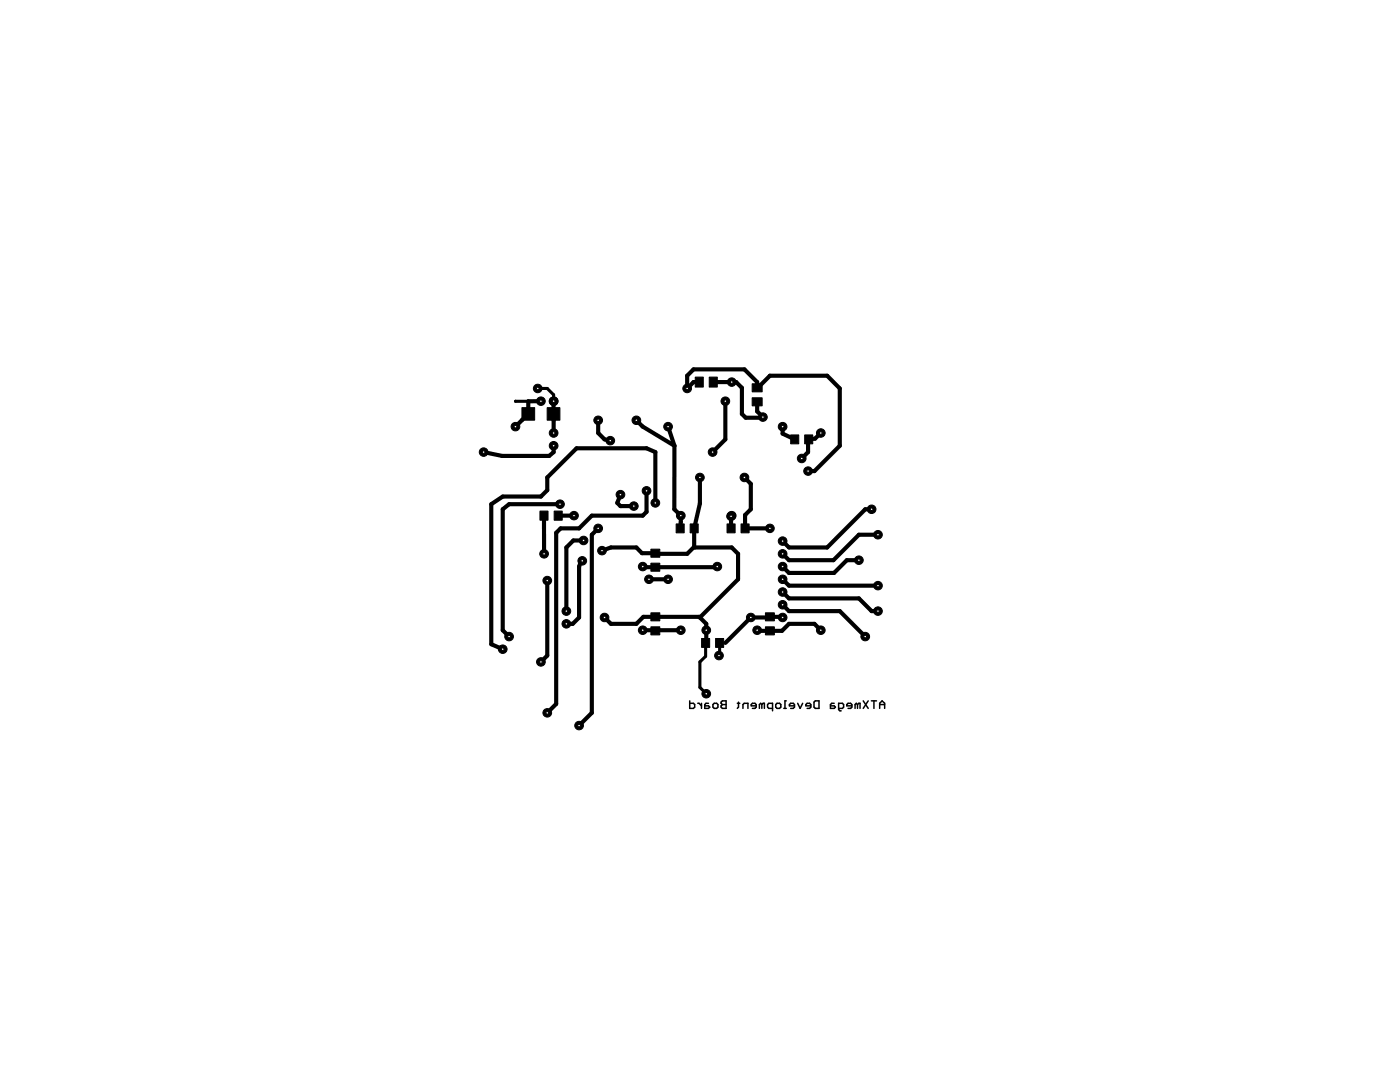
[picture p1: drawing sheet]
<svg xmlns="http://www.w3.org/2000/svg" width="279mm" height="216mm" viewBox="0 0 279 216" stroke-linecap="round" stroke-linejoin="round" font-family="sans-serif">
<g fill="#000" stroke="#000" stroke-width=".3">
<path d="M137.6 139.8v1.6zM144.2 139.8l-.3 .3zM144.2 139.8h.7zM156.7 139.8v1.6zM156.7 139.8h.2zM162.7 139.8h.7zM163.4 139.8v1.6zM172.3 139.8l1 1.6zM173.3 139.8l-1 1.6zM173.9 139.8h1zM176 139.8l-.4 .5zM137.6 141.4h.8z"/>
<path d="M138.4 141.4l.2-.3zM137.6 140.3h.8zM138.6 140.6v.5zM138.4 140.3l.2 .3zM139.3 140.3h.2zM140 140.3v1.1zM139.5 140.3l.5 .5zM140.7 140.6v.8zM140.7 141.4h.7zM140.9 140.3l-.2 .3zM140.9 140.3h.5zM141.4 141.4l.2-.3z"/>
<path d="M140.7 140.8h.7zM141.4 140.8l.2 .3zM142.3 140.6v.5zM142.3 140.6l.2-.3zM142.3 141.1l.2 .3zM142.5 140.3h.5zM142.5 141.4h.5zM143 140.3l.3 .3zM143.3 140.6v.5zM143.3 141.1l-.3 .3zM143.9 140.1v.2zM143.9 140.3l.3 .3z"/>
<path d="M143.9 140.8v.3zM143.9 141.1l.3 .3zM144.2 140.6l-.3 .2zM144.2 141.4h.7zM144.9 139.8v1.6zM144.2 140.6h.7zM147.4 140.1v1zM147.4 141.1l-.2 .3zM147.2 140.3h.4zM148.3 140.6v.8zM148.5 140.3l-.2 .3zM149.3 140.3v1.1z"/>
<path d="M148.5 140.3h.8zM149.9 140.6v.2zM149.9 140.8h1zM150.2 141.4h.5zM150.2 140.3l-.3 .3zM150.7 141.4l.2-.3zM150.2 140.3h.5zM150.9 140.6v.5zM150.7 140.3l.2 .3zM151.6 140.6v.8zM151.8 140.3l-.2 .3zM152 140.6v.8z"/>
<path d="M151.8 140.3l.2 .3zM152.3 140.3l-.3 .3zM152.5 140.3v1.1zM152.3 140.3h.2zM153.2 140.6v.5zM153.2 141.1l.2 .3zM153.4 140.3l-.2 .3zM153.4 141.4h.8zM154.2 140.3v1.5zM153.4 140.3h.8zM154.8 140.6v.5zM154.8 140.6l.3-.3z"/>
<path d="M154.8 141.1l.3 .3zM155.1 140.3h.5zM155.1 141.4h.5zM155.6 140.3l.2 .3zM155.8 140.6v.5zM155.8 141.1l-.2 .3zM156.4 141.4h.5zM157.5 140.6v.2zM157.5 140.8h1.1zM157.8 141.4h.5zM157.8 140.3l-.3 .3zM158.3 141.4l.3-.3z"/>
<path d="M157.8 140.3h.5zM158.6 140.6v.5zM158.3 140.3l.3 .3zM159.2 140.3l.5 1.1zM160.2 140.3l-.5 1.1zM160.8 140.6v.2zM160.8 140.8h1zM161.1 141.4h.5zM161.1 140.3l-.3 .3zM161.6 141.4l.2-.3zM161.1 140.3h.5zM161.8 140.6v.5z"/>
<path d="M161.6 140.3l.2 .3zM162.5 140.1v1zM162.5 140.1l.2-.3zM162.5 141.1l.2 .3zM162.7 141.4h.7zM165.7 140.6v.8zM165.7 141.4h.8zM166 140.3l-.3 .3zM166 140.3h.5zM166.5 141.4l.2-.3zM165.7 140.8h.8zM166.5 140.8l.2 .3z"/>
<path d="M167.4 140.3v1.3zM167.4 140.3h.7zM167.4 141.6l.2 .2zM167.6 141.8h.3zM168.1 140.3l.3 .3zM167.4 141.4h.7zM168.4 140.6v.5zM168.4 141.1l-.3 .3zM169 140.6v.2zM169 140.8h1zM169.2 141.4h.6zM169 140.6l.2-.3z"/>
<path d="M169.8 141.4l.2-.3zM169.2 140.3h.6zM170 140.6v.5zM169.8 140.3l.2 .3zM170.6 140.6v.8zM170.9 140.3l-.3 .3zM171.1 140.6v.8zM170.9 140.3l.2 .3zM171.4 140.3l-.3 .3zM171.6 140.3v1.1zM171.4 140.3h.2zM174.4 139.8v1.6z"/>
<path d="M175.6 140.3v1.1zM176.6 140.3v1.1zM176 139.8l.6 .5zM175.6 140.6h1z"/>
</g>
<g fill="#000" stroke="#000" stroke-width=".2">
<path d="M138.7 75.2h1.7v2h-1.7zM141.5 75.2h1.7v2h-1.7zM150.1 79.4h2v1.6h-2zM150.1 76.6h2v1.6h-2zM104.2 81.3h2.5v2.5h-2.5zM109.2 81.3h2.5v2.5h-2.5zM157.8 86.8h1.6v1.8h-1.6zM160.6 86.8h1.6v1.8h-1.6zM107.8 102h1.6v1.8h-1.6zM110.6 102h1.6v1.8h-1.6zM129.9 112.4h1.8v1.6h-1.8zM129.9 109.6h1.8v1.6h-1.8z"/>
<path d="M134.9 104.5h1.6v1.8h-1.6zM137.7 104.5h1.6v1.8h-1.6zM145.1 104.5h1.6v1.8h-1.6zM147.9 104.5h1.6v1.8h-1.6zM129.9 125.1h1.8v1.6h-1.8zM129.9 122.3h1.8v1.6h-1.8zM140 127.4h1.6v1.8h-1.6zM142.8 127.4h1.6v1.8h-1.6zM152.8 122.3h1.7v1.6h-1.7zM152.8 125.1h1.7v1.6h-1.7z"/>
</g>
<g fill="#000" stroke="#000" stroke-width=".83">
<path d="M137.1 77.5l1.3-1.3zM137.1 75l1.3-1.3zM137.1 75v2.5zM138.4 76.2h1.2zM138.4 73.7h10.2zM142.3 76.2h3.7zM146 76.2h.9zM146.9 76.2l1.2 1.2zM148.6 73.7l2.5 2.5zM151.1 76.2v1.2zM151.1 77.4h.1zM151.2 77.4l2.4-2.4z"/>
<path d="M153.6 75h11.5zM165.1 75l2.5 2.5zM167.6 77.5v11.4zM96.5 90.2l3.7 .8zM98 100.6l2.3-1.5zM102.9 85.1l1.3-1.3zM104.2 83.8l1.2-1.2zM105.4 80.1v2.5zM105.4 80.1h2.5zM100.3 99.1h7.6zM109.2 95.3v2.5zM109.2 97.8l-1.3 1.3z"/>
<path d="M100.2 91h9.4zM110.5 80.1v2.5zM110.5 82.6v1.3zM110.5 83.9v2.5zM110.5 88.9v1.3zM109.6 91l.9-.8zM109.2 95.3l5.9-5.8zM119.4 86.4l1.2 1.3zM119.4 83.9v2.5zM120.6 87.7l1.2 .2zM127 83.9l1.2 1.2zM115.1 89.5h13.9z"/>
<path d="M129 89.5l1.8 .7zM133.3 85.1l1.3 3.8zM128.2 85.1l6.4 3.8zM142.2 90.2l2.6-2.5zM144.8 80.1v7.6zM148.1 77.4v5.2zM148.1 82.6l.7 .8zM148.6 95.3l1.2 1.2zM151.1 80.2v1.9zM148.8 83.4h3.3zM151.1 82.1l1.2 1.1zM152.3 83.2l-.2 .2z"/>
<path d="M156.2 85.1v1.4zM156.2 86.5l2.4 1.2zM160 91.5l1.3-1.3zM161.3 87.8v2.4zM161.3 94h1.2zM161.4 87.7l1.3-.2zM162.7 87.5l1.1-1.1zM167.6 88.9l-5.1 5.1zM98 100.6v27.9zM100.3 101.6v24.2zM100.3 101.6l1.3-1zM108.6 102.9v7.6z"/>
<path d="M111 106.3l.9-.9zM101.6 100.6h10.2zM111.9 105.4h3.7zM113 109.2l1.4-1.4zM114.4 107.8h2.1zM111.4 102.9h3.2zM116 111.9l-.4 1.2zM115.6 105.4l2.5-2.5zM116 111.9h.2zM118.1 102.9h10.2zM118.1 106.7l1.3-1.3zM120.1 109.9l1.8-.7z"/>
<path d="M123.8 98.7l-.6 1.7zM123.2 100.4l.6 .6zM123.8 101h2.7zM121.9 109.2h5.1zM127 109.2l1.1 1.2zM128.3 102.9l.7-.8zM128.3 113.1l.1 .1zM129 97.9v4.2zM128.1 110.4h2.7zM128.4 113.2h2.4zM130.8 90.2v10.2zM130.8 110.4l.1 .1z"/>
<path d="M129.5 115.6h3.8zM134.6 88.9v12.7zM135.9 104.2l-.2 1.4zM135.9 102.9v1.3zM134.6 101.6l1.3 1.3zM130.9 110.5h6.2zM139.7 100.5l-1.2 4.9zM138.5 105.4v3.7zM138.5 109.1l-1.4 1.4zM138.5 109.1l.2 .1zM139.7 95.3v5.2zM130.8 113.2h12.2z"/>
<path d="M143 113.2l.2-.1zM145.9 103v2.4zM145.9 103l.1-.1zM138.7 109.2h7.3zM147.3 110.5v5.1zM146 109.2l1.3 1.3zM148.7 102.8v2.6zM148.7 102.8l1.1-1.2zM149.8 96.5v5.1zM148.7 105.4h4.9zM156.2 108l1.3 1.2zM156.2 118.1l1.3 1.3z"/>
<path d="M156.2 115.6l1.3 1.3zM156.2 113.1l1.3 1.2zM156.2 110.5l1.3 1.3zM157.5 109.2h7.6zM157.5 111.8h8.8zM157.5 114.3h9zM169 111.8l-2.5 2.5zM157.5 119.4h13.9zM169 111.8h2.4zM171.4 106.7l-5.1 5.1zM172.7 101.6l-7.6 7.6zM172.7 101.6h1.2z"/>
<path d="M157.5 116.9h17.7zM171.4 106.7h3.8zM98 128.5l2.3 1zM100.3 125.8l1.3 1.2zM109.2 115.8v15zM109.2 130.8l-1.3 1.3zM113 109.2v12.7zM114.3 124.5l1.3-1.3zM113 124.5h1.3zM115.6 113.1v10.1zM120.6 123.2l1.3 1.3zM121.9 124.5h5.1z"/>
<path d="M128.3 125.8l.1 .1zM128.4 123.1l-1.4 1.4zM128.4 123.1h2.4zM128.3 125.8h7.6zM130.8 123.1h8.8zM139.6 123.1l.1 .1zM139.7 123.2l7.6-7.6zM140.9 125.8v2.3zM140.9 128.1l-.1 .2zM139.7 123.2l1.2 1.3zM140.9 124.5v1.3zM149.8 123.2l-5 5.1z"/>
<path d="M151.1 125.8l.1 .1zM149.8 123.2h3.7zM151.2 125.9h2.4zM153.6 125.9h2.5zM153.6 123.1h2.5zM156.1 123.1l.1 .1zM157.5 124.5l-1.4 1.4zM156.2 120.7l1.3 1.2zM157.5 124.5h5zM162.5 124.5l1.3 1.3zM157.5 121.9h10.1zM167.6 121.9l5.1 5.1z"/>
<path d="M171.4 119.4l2.5 2.5zM173.9 121.9h1.3zM111 106.3v34.2zM111 140.5l-1.8 1.7zM115.6 144.8l2.5-2.6zM118.1 106.7v35.5z"/>
</g>
<path d="M107.3 77.5h1.9zM109.2 77.5l1.3 1.3zM102.9 80.1h2.5zM110.5 78.8v1.3zM139.7 132.1v5.1zM139.7 137.2l1.2 1.2zM140.8 128.3v2.7zM139.7 132.1l1.1-1.1zM143.6 130.7l-.1 .1zM143.6 128.3v2.4z" fill="#000" stroke="#000" stroke-width=".61"/>
<circle cx="146" cy="76.2" r=".86" fill="#000" stroke="#000" stroke-width=".2"/>
<circle cx="146" cy="76.2" r=".27" fill="#fff" stroke="#000" stroke-width=".2"/>
<circle cx="152.3" cy="83.2" r=".86" fill="#000" stroke="#000" stroke-width=".2"/>
<circle cx="152.3" cy="83.2" r=".27" fill="#fff" stroke="#000" stroke-width=".2"/>
<circle cx="156.2" cy="85.1" r=".86" fill="#000" stroke="#000" stroke-width=".2"/>
<circle cx="156.2" cy="85.1" r=".27" fill="#fff" stroke="#000" stroke-width=".2"/>
<circle cx="142.2" cy="90.2" r=".86" fill="#000" stroke="#000" stroke-width=".2"/>
<circle cx="142.2" cy="90.2" r=".27" fill="#fff" stroke="#000" stroke-width=".2"/>
<circle cx="144.8" cy="80" r=".86" fill="#000" stroke="#000" stroke-width=".2"/>
<circle cx="144.8" cy="80.1" r=".27" fill="#fff" stroke="#000" stroke-width=".2"/>
<circle cx="141" cy="138.4" r=".86" fill="#000" stroke="#000" stroke-width=".2"/>
<circle cx="141" cy="138.4" r=".27" fill="#fff" stroke="#000" stroke-width=".2"/>
<circle cx="139.7" cy="95.3" r=".86" fill="#000" stroke="#000" stroke-width=".2"/>
<circle cx="139.7" cy="95.3" r=".27" fill="#fff" stroke="#000" stroke-width=".2"/>
<circle cx="137.1" cy="77.5" r=".86" fill="#000" stroke="#000" stroke-width=".2"/>
<circle cx="137.1" cy="77.5" r=".27" fill="#fff" stroke="#000" stroke-width=".2"/>
<circle cx="163.8" cy="125.7" r=".86" fill="#000" stroke="#000" stroke-width=".2"/>
<circle cx="163.8" cy="125.8" r=".27" fill="#fff" stroke="#000" stroke-width=".2"/>
<circle cx="120.7" cy="123.2" r=".86" fill="#000" stroke="#000" stroke-width=".2"/>
<circle cx="120.7" cy="123.2" r=".27" fill="#fff" stroke="#000" stroke-width=".2"/>
<circle cx="120.2" cy="109.9" r=".86" fill="#000" stroke="#000" stroke-width=".2"/>
<circle cx="120.2" cy="109.9" r=".27" fill="#fff" stroke="#000" stroke-width=".2"/>
<circle cx="151.1" cy="125.7" r=".86" fill="#000" stroke="#000" stroke-width=".2"/>
<circle cx="151.1" cy="125.8" r=".27" fill="#fff" stroke="#000" stroke-width=".2"/>
<circle cx="141" cy="125.7" r=".86" fill="#000" stroke="#000" stroke-width=".2"/>
<circle cx="141" cy="125.8" r=".27" fill="#fff" stroke="#000" stroke-width=".2"/>
<circle cx="161.3" cy="94" r=".86" fill="#000" stroke="#000" stroke-width=".2"/>
<circle cx="161.3" cy="94" r=".27" fill="#fff" stroke="#000" stroke-width=".2"/>
<circle cx="163.8" cy="86.4" r=".86" fill="#000" stroke="#000" stroke-width=".2"/>
<circle cx="163.8" cy="86.4" r=".27" fill="#fff" stroke="#000" stroke-width=".2"/>
<circle cx="156.2" cy="123.2" r=".86" fill="#000" stroke="#000" stroke-width=".2"/>
<circle cx="156.2" cy="123.2" r=".27" fill="#fff" stroke="#000" stroke-width=".2"/>
<circle cx="143.5" cy="130.8" r=".86" fill="#000" stroke="#000" stroke-width=".2"/>
<circle cx="143.5" cy="130.8" r=".27" fill="#fff" stroke="#000" stroke-width=".2"/>
<circle cx="128.3" cy="113" r=".86" fill="#000" stroke="#000" stroke-width=".2"/>
<circle cx="128.3" cy="113.1" r=".27" fill="#fff" stroke="#000" stroke-width=".2"/>
<circle cx="133.3" cy="85.1" r=".86" fill="#000" stroke="#000" stroke-width=".2"/>
<circle cx="133.3" cy="85.1" r=".27" fill="#fff" stroke="#000" stroke-width=".2"/>
<circle cx="135.9" cy="102.9" r=".86" fill="#000" stroke="#000" stroke-width=".2"/>
<circle cx="135.9" cy="102.9" r=".27" fill="#fff" stroke="#000" stroke-width=".2"/>
<circle cx="146" cy="102.9" r=".86" fill="#000" stroke="#000" stroke-width=".2"/>
<circle cx="146" cy="102.9" r=".27" fill="#fff" stroke="#000" stroke-width=".2"/>
<circle cx="145.9" cy="103" r=".86" fill="#000" stroke="#000" stroke-width=".2"/>
<circle cx="145.9" cy="103" r=".27" fill="#fff" stroke="#000" stroke-width=".2"/>
<circle cx="128.3" cy="125.7" r=".86" fill="#000" stroke="#000" stroke-width=".2"/>
<circle cx="128.3" cy="125.8" r=".27" fill="#fff" stroke="#000" stroke-width=".2"/>
<circle cx="149.8" cy="123.2" r=".86" fill="#000" stroke="#000" stroke-width=".2"/>
<circle cx="149.8" cy="123.2" r=".27" fill="#fff" stroke="#000" stroke-width=".2"/>
<circle cx="143.2" cy="113" r=".86" fill="#000" stroke="#000" stroke-width=".2"/>
<circle cx="143.2" cy="113.1" r=".27" fill="#fff" stroke="#000" stroke-width=".2"/>
<circle cx="135.9" cy="125.7" r=".86" fill="#000" stroke="#000" stroke-width=".2"/>
<circle cx="135.9" cy="125.8" r=".27" fill="#fff" stroke="#000" stroke-width=".2"/>
<circle cx="160" cy="91.5" r=".86" fill="#000" stroke="#000" stroke-width=".2"/>
<circle cx="160" cy="91.5" r=".27" fill="#fff" stroke="#000" stroke-width=".2"/>
<circle cx="110.5" cy="80" r=".86" fill="#000" stroke="#000" stroke-width=".2"/>
<circle cx="110.5" cy="80.1" r=".27" fill="#fff" stroke="#000" stroke-width=".2"/>
<circle cx="110.5" cy="86.4" r=".86" fill="#000" stroke="#000" stroke-width=".2"/>
<circle cx="110.5" cy="86.4" r=".27" fill="#fff" stroke="#000" stroke-width=".2"/>
<circle cx="110.5" cy="88.9" r=".86" fill="#000" stroke="#000" stroke-width=".2"/>
<circle cx="110.5" cy="88.9" r=".27" fill="#fff" stroke="#000" stroke-width=".2"/>
<circle cx="96.5" cy="90.2" r=".86" fill="#000" stroke="#000" stroke-width=".2"/>
<circle cx="96.5" cy="90.2" r=".27" fill="#fff" stroke="#000" stroke-width=".2"/>
<circle cx="127" cy="83.9" r=".86" fill="#000" stroke="#000" stroke-width=".2"/>
<circle cx="127" cy="83.9" r=".27" fill="#fff" stroke="#000" stroke-width=".2"/>
<circle cx="121.8" cy="87.9" r=".86" fill="#000" stroke="#000" stroke-width=".2"/>
<circle cx="121.8" cy="87.9" r=".27" fill="#fff" stroke="#000" stroke-width=".2"/>
<circle cx="119.4" cy="83.9" r=".86" fill="#000" stroke="#000" stroke-width=".2"/>
<circle cx="119.4" cy="83.9" r=".27" fill="#fff" stroke="#000" stroke-width=".2"/>
<circle cx="110.5" cy="80" r=".86" fill="#000" stroke="#000" stroke-width=".2"/>
<circle cx="110.5" cy="80.1" r=".27" fill="#fff" stroke="#000" stroke-width=".2"/>
<circle cx="107.3" cy="77.5" r=".86" fill="#000" stroke="#000" stroke-width=".2"/>
<circle cx="107.3" cy="77.5" r=".27" fill="#fff" stroke="#000" stroke-width=".2"/>
<circle cx="148.6" cy="95.3" r=".86" fill="#000" stroke="#000" stroke-width=".2"/>
<circle cx="148.6" cy="95.3" r=".27" fill="#fff" stroke="#000" stroke-width=".2"/>
<circle cx="153.7" cy="105.4" r=".86" fill="#000" stroke="#000" stroke-width=".2"/>
<circle cx="153.7" cy="105.4" r=".27" fill="#fff" stroke="#000" stroke-width=".2"/>
<circle cx="114.6" cy="102.9" r=".86" fill="#000" stroke="#000" stroke-width=".2"/>
<circle cx="114.6" cy="102.9" r=".27" fill="#fff" stroke="#000" stroke-width=".2"/>
<circle cx="108" cy="80" r=".86" fill="#000" stroke="#000" stroke-width=".2"/>
<circle cx="108" cy="80.1" r=".27" fill="#fff" stroke="#000" stroke-width=".2"/>
<circle cx="102.9" cy="85.1" r=".86" fill="#000" stroke="#000" stroke-width=".2"/>
<circle cx="102.9" cy="85.1" r=".27" fill="#fff" stroke="#000" stroke-width=".2"/>
<circle cx="108.6" cy="110.5" r=".86" fill="#000" stroke="#000" stroke-width=".2"/>
<circle cx="108.6" cy="110.5" r=".27" fill="#fff" stroke="#000" stroke-width=".2"/>
<circle cx="174" cy="101.6" r=".86" fill="#000" stroke="#000" stroke-width=".2"/>
<circle cx="174" cy="101.6" r=".27" fill="#fff" stroke="#000" stroke-width=".2"/>
<circle cx="156.2" cy="108" r=".86" fill="#000" stroke="#000" stroke-width=".2"/>
<circle cx="156.2" cy="108" r=".27" fill="#fff" stroke="#000" stroke-width=".2"/>
<circle cx="156.2" cy="120.7" r=".86" fill="#000" stroke="#000" stroke-width=".2"/>
<circle cx="156.2" cy="120.7" r=".27" fill="#fff" stroke="#000" stroke-width=".2"/>
<circle cx="172.7" cy="127" r=".86" fill="#000" stroke="#000" stroke-width=".2"/>
<circle cx="172.7" cy="127" r=".27" fill="#fff" stroke="#000" stroke-width=".2"/>
<circle cx="175.2" cy="121.9" r=".86" fill="#000" stroke="#000" stroke-width=".2"/>
<circle cx="175.2" cy="121.9" r=".27" fill="#fff" stroke="#000" stroke-width=".2"/>
<circle cx="156.2" cy="118.1" r=".86" fill="#000" stroke="#000" stroke-width=".2"/>
<circle cx="156.2" cy="118.1" r=".27" fill="#fff" stroke="#000" stroke-width=".2"/>
<circle cx="175.2" cy="116.9" r=".86" fill="#000" stroke="#000" stroke-width=".2"/>
<circle cx="175.2" cy="116.9" r=".27" fill="#fff" stroke="#000" stroke-width=".2"/>
<circle cx="156.2" cy="115.6" r=".86" fill="#000" stroke="#000" stroke-width=".2"/>
<circle cx="156.2" cy="115.6" r=".27" fill="#fff" stroke="#000" stroke-width=".2"/>
<circle cx="171.4" cy="111.8" r=".86" fill="#000" stroke="#000" stroke-width=".2"/>
<circle cx="171.4" cy="111.8" r=".27" fill="#fff" stroke="#000" stroke-width=".2"/>
<circle cx="156.2" cy="113" r=".86" fill="#000" stroke="#000" stroke-width=".2"/>
<circle cx="156.2" cy="113.1" r=".27" fill="#fff" stroke="#000" stroke-width=".2"/>
<circle cx="175.2" cy="106.7" r=".86" fill="#000" stroke="#000" stroke-width=".2"/>
<circle cx="175.2" cy="106.7" r=".27" fill="#fff" stroke="#000" stroke-width=".2"/>
<circle cx="156.2" cy="110.5" r=".86" fill="#000" stroke="#000" stroke-width=".2"/>
<circle cx="156.2" cy="110.5" r=".27" fill="#fff" stroke="#000" stroke-width=".2"/>
<circle cx="116.5" cy="107.8" r=".86" fill="#000" stroke="#000" stroke-width=".2"/>
<circle cx="116.5" cy="107.8" r=".27" fill="#fff" stroke="#000" stroke-width=".2"/>
<circle cx="113" cy="121.9" r=".86" fill="#000" stroke="#000" stroke-width=".2"/>
<circle cx="113" cy="121.9" r=".27" fill="#fff" stroke="#000" stroke-width=".2"/>
<circle cx="116.2" cy="111.9" r=".86" fill="#000" stroke="#000" stroke-width=".2"/>
<circle cx="116.2" cy="111.9" r=".27" fill="#fff" stroke="#000" stroke-width=".2"/>
<circle cx="113" cy="124.5" r=".86" fill="#000" stroke="#000" stroke-width=".2"/>
<circle cx="113" cy="124.5" r=".27" fill="#fff" stroke="#000" stroke-width=".2"/>
<circle cx="129.5" cy="115.6" r=".86" fill="#000" stroke="#000" stroke-width=".2"/>
<circle cx="129.5" cy="115.6" r=".27" fill="#fff" stroke="#000" stroke-width=".2"/>
<circle cx="133.3" cy="115.6" r=".86" fill="#000" stroke="#000" stroke-width=".2"/>
<circle cx="133.3" cy="115.6" r=".27" fill="#fff" stroke="#000" stroke-width=".2"/>
<circle cx="126.5" cy="101" r=".86" fill="#000" stroke="#000" stroke-width=".2"/>
<circle cx="126.5" cy="101" r=".27" fill="#fff" stroke="#000" stroke-width=".2"/>
<circle cx="123.8" cy="98.7" r=".86" fill="#000" stroke="#000" stroke-width=".2"/>
<circle cx="123.8" cy="98.7" r=".27" fill="#fff" stroke="#000" stroke-width=".2"/>
<circle cx="109.2" cy="115.8" r=".86" fill="#000" stroke="#000" stroke-width=".2"/>
<circle cx="109.2" cy="115.8" r=".27" fill="#fff" stroke="#000" stroke-width=".2"/>
<circle cx="108" cy="132.1" r=".86" fill="#000" stroke="#000" stroke-width=".2"/>
<circle cx="108" cy="132.1" r=".27" fill="#fff" stroke="#000" stroke-width=".2"/>
<circle cx="111.8" cy="100.6" r=".86" fill="#000" stroke="#000" stroke-width=".2"/>
<circle cx="111.8" cy="100.6" r=".27" fill="#fff" stroke="#000" stroke-width=".2"/>
<circle cx="101.6" cy="127" r=".86" fill="#000" stroke="#000" stroke-width=".2"/>
<circle cx="101.6" cy="127" r=".27" fill="#fff" stroke="#000" stroke-width=".2"/>
<circle cx="130.8" cy="100.3" r=".86" fill="#000" stroke="#000" stroke-width=".2"/>
<circle cx="130.8" cy="100.4" r=".27" fill="#fff" stroke="#000" stroke-width=".2"/>
<circle cx="100.3" cy="129.5" r=".86" fill="#000" stroke="#000" stroke-width=".2"/>
<circle cx="100.3" cy="129.5" r=".27" fill="#fff" stroke="#000" stroke-width=".2"/>
<circle cx="129" cy="97.9" r=".86" fill="#000" stroke="#000" stroke-width=".2"/>
<circle cx="129" cy="97.9" r=".27" fill="#fff" stroke="#000" stroke-width=".2"/>
<circle cx="109.2" cy="142.2" r=".86" fill="#000" stroke="#000" stroke-width=".2"/>
<circle cx="109.2" cy="142.2" r=".27" fill="#fff" stroke="#000" stroke-width=".2"/>
<circle cx="119.4" cy="105.4" r=".86" fill="#000" stroke="#000" stroke-width=".2"/>
<circle cx="119.4" cy="105.4" r=".27" fill="#fff" stroke="#000" stroke-width=".2"/>
<circle cx="115.6" cy="144.8" r=".86" fill="#000" stroke="#000" stroke-width=".2"/>
<circle cx="115.6" cy="144.8" r=".27" fill="#fff" stroke="#000" stroke-width=".2"/>
</svg>
